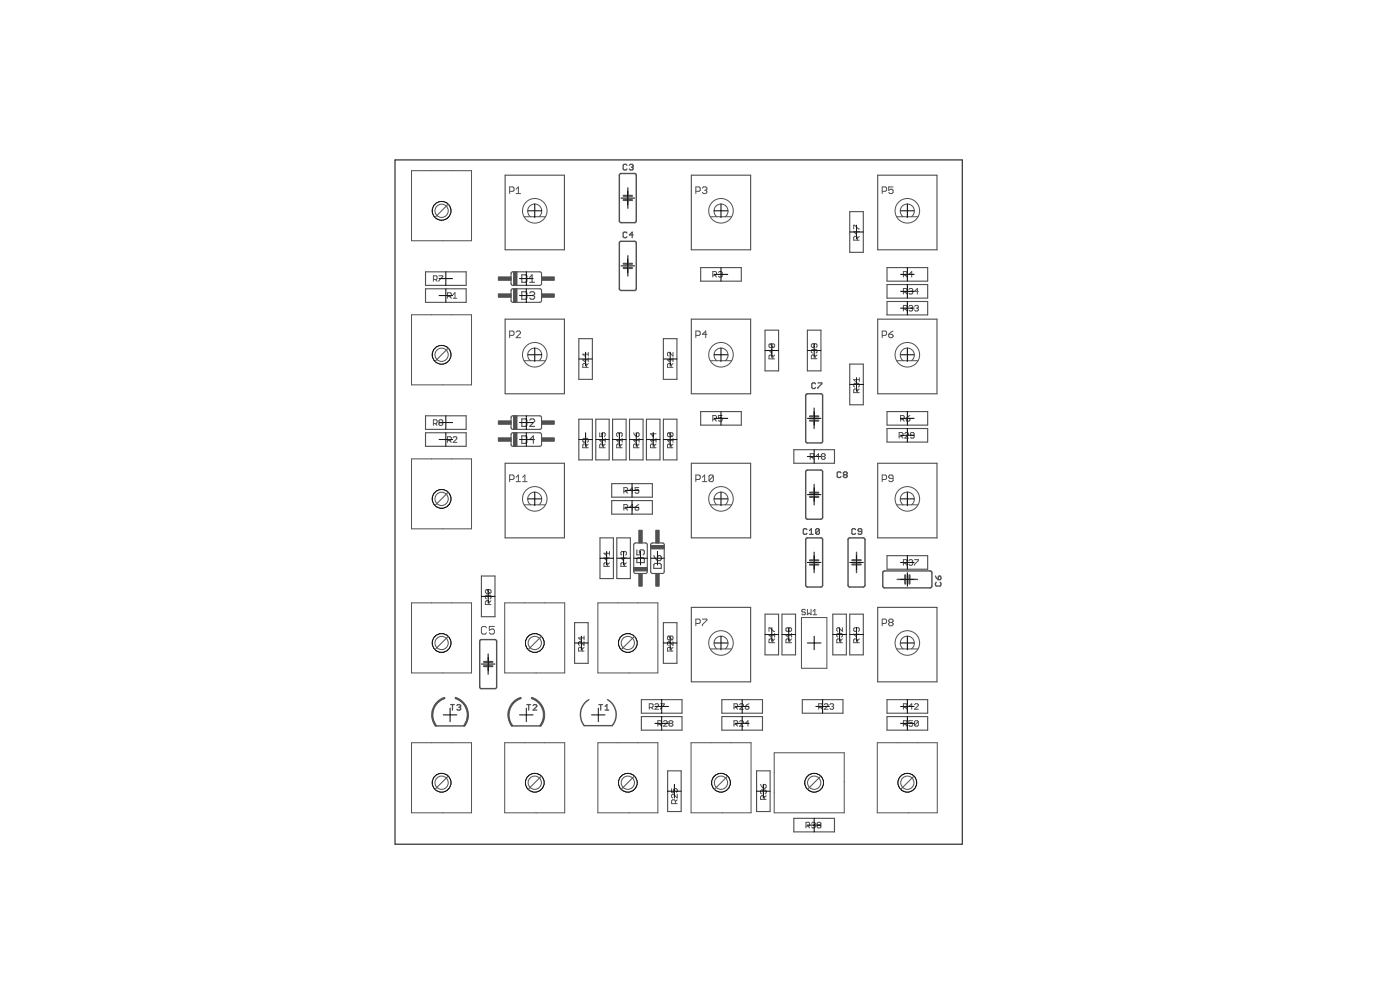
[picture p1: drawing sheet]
<svg xmlns="http://www.w3.org/2000/svg" width="210mm" height="148mm" viewBox="0 0 210 148" stroke-linecap="round" stroke-linejoin="round" font-family="sans-serif">
<g fill="none" stroke="#505050" stroke-width=".32">
<path d="M93.5 39.5h1.3M93.5 30h1.3M93.5 29.3h1.3M93.5 40.2h1.3M121.4 62.4h1.3M121.4 63h1.3M121.4 73.8h1.3M121.4 74.4h1.3M72.6 99.8h1.2M72.6 99.2h1.2M121.4 83.9h1.3M121.4 84.6h1.3"/>
<path d="M127.8 84.6h1.3M127.8 83.9h1.3M135.7 86.2v1.2M136.4 86.2v1.2"/>
</g>
<g fill="none" stroke="#505050" stroke-width=".21">
<path d="M92.9 36.2h2.2l.3 .1v7l-.2 .2h-2.1l-.2-.2v-6.9zM92.9 26.1l2.2-.1 .3 .1v7l-.2 .2-2.1 .1-.2-.2v-7zM94.1 28.2v1.1M94.1 30v1.2M94.1 38.3v1.2M94.1 40.2v1.2M120.9 59h2.2l.2 .2v6.9l-.1 .2-2.1 .1-.3-.2v-7zM120.9 70.4h2.2l.2 .2v6.9l-.1 .3h-2.1l-.3-.2v-6.9zM122.1 61.2v1.2M122.1 63v1.2M122.1 72.6v1.2M122.1 74.4v1.2"/>
<path d="M72 95.9l2.3-.1 .1 .2 .1 6.9-.2 .3h-2.2l-.2-.2zM73.2 98v1.2M73.2 99.8v1.2M120.9 80.6h2.2l.2 .1v7l-.1 .2h-2.1l-.3-.1v-7zM122.1 82.7v1.2M122.1 84.6v1.2M127.2 80.6h2.2l.3 .1v7l-.2 .2h-2.1l-.2-.1zM128.4 82.7v1.2M128.4 84.6v1.2M132.4 85.6h7.2l.1 .2v2.1l-.2 .2h-7l-.1-.3zM134.5 86.8h1.2M136.4 86.8h1.2"/>
<path d="M65.4 108.8h4.2M76.8 108.8h4.2M88.3 104.8a2.64 2.64 0 0 0-.7 3.9h4.2a2.6 2.6 0 0 0-.7-3.9"/>
</g>
<g fill="none" stroke="#505050" stroke-width=".17">
<path d="M75.7 26.2h8.9v11.2h-8.9zM103.7 26.2h8.8v11.2h-8.8zM127.4 31.7h2v6.1h-2zM131.6 26.2h8.9v11.2h-8.9zM63.8 40.7h6.1v2.1h-6.1zM63.8 43.3h6.1v2h-6.1zM75.7 47.8h8.9v11.2h-8.9zM76.7 40.8l4.3-.1 .2 .3v1.6l-.3 .2-4.1-.1-.2-.2zM76.7 43.3h4.3l.2 .2v1.6l-.3 .2h-4.1l-.2-.3zM78.2 41.2h.6l.2 .2v.7l-.2 .2h-.6zM78.2 43.7h.6l.2 .2v.7l-.2 .2h-.6zM79.4 42.3h.8"/>
<path d="M79.4 41.6l.4-.4v1.1M79.4 43.9l.2-.2h.4l.2 .2v.2l-.2 .2M79.8 44.3h.2M80 44.3l.2 .1v.2l-.2 .2h-.4l-.2-.2M86.8 50.7h2v6.1h-2zM99.5 50.7h2v6.1h-2zM103.7 47.8h8.8v11.2h-8.8zM105.1 40.1h6v2h-6zM114.7 49.5h2v6.1h-2zM121.1 49.5h2v6.1h-2zM127.4 54.5h2v6.1h-2zM131.6 47.8h8.9v11.2h-8.9z"/>
<path d="M133 40.1h6.1v2h-6.1zM133 42.6h6.1v2.1h-6.1zM133 45.2h6.1v2h-6.1zM63.8 62.3h6.1v2h-6.1zM63.8 64.8h6.1v2.1h-6.1zM75.7 69.4h8.9v11.2h-8.9zM76.7 62.4l.2-.1h4.1l.2 .2v1.7l-.3 .1h-4.1l-.2-.2zM76.7 64.9l.2-.1 4.1 .1 .2 .2v1.6l-.3 .2-4.1-.1-.2-.2zM78.2 62.8h.6l.2 .1v.8l-.2 .2h-.6zM78.2 65.3h.6l.2 .2v.7l-.2 .2h-.6zM79.4 62.9l.2-.1h.4l.2 .1v.2l-.8 .8h.8M80.2 65.8h-.8l.6-.5v1.1"/>
<path d="M86.8 62.8h2v6.1h-2zM89.3 62.8h2v6.1h-2zM91.7 72.5h6.1v2h-6.1zM91.7 75h6.1v2h-6.1zM91.8 62.8h2.1v6.1h-2.1zM94.4 62.8h2v6.1h-2zM96.9 62.8h2.1v6.1h-2.1zM99.5 62.8h2v6.1h-2zM103.7 69.4h8.8v11.2h-8.8zM105.1 61.7h6v2h-6zM119 67.4h6.1v2h-6.1zM131.6 69.4h8.9v11.2h-8.9z"/>
<path d="M133 61.7h6.1v2h-6.1zM133 64.2h6.1v2h-6.1zM72.2 86.3h2v6.1h-2zM86.1 93.3h2.1v6.1h-2.1zM90 80.6h2v6.1h-2zM92.5 80.6h2v6.1h-2zM95.1 81.4l1.7-.1 .2 .2v4.2l-.1 .2h-1.6l-.3-.2v-4.1zM95.5 82.4v.7h.5l-.1-.4v-.2l.1-.1h.4l.2 .1v.4l-.2 .2M95.7 83.5h.7l.2 .2v.6h-1.1v-.6zM97.6 81.4l1.7-.1 .3 .2v4.2l-.2 .2h-1.6l-.2-.2v-4.1zM98 84.6l.2-.2h.8l.1 .2v.6h-1.1zM98 83.2l.6 .8"/>
<path d="M98.6 83.4l.2-.2h.2l.1 .2v.4l-.1 .2h-.4zM99.5 93.3h2v6.1h-2zM103.7 91h8.8v11.2h-8.8zM114.7 92h2v6.1h-2zM117.2 92h2.1v6.1h-2.1zM124.9 92h2v6.1h-2zM127.4 92h2v6.1h-2zM131.6 91h8.9v11.2h-8.9zM133 83.2h6.1v2.1h-6.1zM96.2 104.8h6.1v2h-6.1zM96.2 107.4h6.1v2h-6.1zM100.1 115.5h2v6.1h-2z"/>
<path d="M108.2 104.8h6.1v2h-6.1zM108.2 107.4h6.1v2h-6.1zM113.4 115.5h2.1v6.1h-2.1zM120.3 104.8h6.1v2h-6.1zM133 104.8h6.1v2h-6.1zM133 107.4h6.1v2h-6.1zM119 122.6h6.1v2h-6.1z"/>
</g>
<g fill="#505050" stroke="#505050" stroke-width=".15">
<path d="M97.6 81.7h2v.5h-2z"/>
<path d="M98.3 85.9h.5v1.9h-.5z"/>
<path d="M98.3 79.4h.5v1.9h-.5z"/>
<path d="M95 85h2v.5h-2z"/>
<path d="M95.8 79.4h.5v1.9h-.5z"/>
<path d="M95.8 85.9h.5v1.9h-.5z"/>
<path d="M77 40.7h.5v2.1h-.5z"/>
<path d="M81.2 41.5h1.9v.5h-1.9z"/>
<path d="M74.7 41.5h1.9v.5h-1.9z"/>
<path d="M77 43.3h.5v2h-.5z"/>
<path d="M81.2 44h1.9v.5h-1.9z"/>
<path d="M74.7 44h1.9v.5h-1.9z"/>
<path d="M77 62.3h.5v2h-.5z"/>
<path d="M81.2 63.1h1.9v.5h-1.9z"/>
<path d="M74.7 63.1h1.9v.5h-1.9z"/>
<path d="M77 64.8h.5v2.1h-.5z"/>
<path d="M81.2 65.6h1.9v.5h-1.9z"/>
<path d="M74.7 65.6h1.9v.5h-1.9z"/>
</g>
<g fill="none" stroke="#505050" stroke-width=".15">
<path d="M61.7 25.6h9v10.5h-9zM76.4 28.7h.5l.2-.2v-.3l-.2-.2h-.5v1M77.4 28.3l.3-.3v1M77.4 29h.6M78.6 32.5h3.1M79.5 32.5a1.06 1.06 0 0 1-.1-1.6 1.06 1.06 0 0 1 1.6 0 1.06 1.06 0 0 1-.2 1.6M104.3 28.7h.5l.2-.2v-.3l-.2-.2h-.5v1M105.3 28.2l.2-.2h.3l.2 .2v.1l-.2 .2M105.6 28.5h.2M105.8 28.5l.2 .2v.1l-.2 .2h-.3l-.2-.2M106.5 32.5h3.2M107.5 32.5a1.06 1.06 0 0 1-.2-1.6 1.06 1.06 0 0 1 1.6 0 1.06 1.06 0 0 1-.2 1.6"/>
<path d="M128 34.3v-.6h.1l.6 .6h.1M128.4 34.6v.5l-.4-.4h.8M128.5 36v-.4l-.1-.2h-.3l-.1 .2v.4h.8M128.8 35.4l-.3 .3M132.3 28.7h.5l.1-.2v-.3l-.1-.2h-.5v1M133.9 28h-.7v.5l.4-.2 .3 .2v.3l-.2 .2h-.3l-.2-.2M134.5 32.5h3.1M135.4 32.5a1.06 1.06 0 0 1-.1-1.6 1.06 1.06 0 0 1 1.5 0 1.06 1.06 0 0 1-.1 1.6M61.7 47.2h9v10.5h-9zM65 41.9h.4l.1-.2v-.3l-.1-.1h-.4v.8M65.3 41.9l.2 .2M65.8 41.3h.6l-.6 .8"/>
<path d="M67.1 44.4h.4l.2-.1v-.3l-.2-.1h-.4v.8M67.4 44.4l.3 .3M67.9 44.1l.3-.2v.8M67.9 44.7h.6M76.4 50.2h.5l.2-.1v-.3l-.2-.2h-.5v1M77.4 49.8l.2-.2h.3l.1 .2v.1l-.6 .7h.6M78.6 54h3.1M79.5 54a1.05 1.05 0 0 1-.1-1.5 1.05 1.05 0 0 1 1.6 0 1.05 1.05 0 0 1-.2 1.5M87.9 55v-.4l-.1-.1h-.3l-.1 .1v.4h.8M88.2 52.8v.5M88.2 53.6v.6M88.2 54.5l-.3 .2"/>
<path d="M88.2 53.9h-.8l.3 .3M88.2 53.1h-.8l.3 .2M100.6 55v-.4l-.1-.1h-.3l-.1 .1v.4h.8M100.9 52.8v.5l-.5-.5-.3 .1v.3l.1 .1M100.9 53.6v.6M100.9 53.9h-.8l.3 .3M100.9 54.5l-.3 .2M104.3 50.2h.5l.2-.1v-.3l-.2-.2h-.5v1M106 50.1h-.7l.5-.5v1M106.5 54h3.2M106.9 41.2h.4l.1-.1v-.3l-.1-.1h-.4v.8M107.1 41.2l.3 .3"/>
<path d="M107.5 54a1.05 1.05 0 0 1-.2-1.5 1.05 1.05 0 0 1 1.6 0 1.05 1.05 0 0 1-.2 1.5M107.7 40.8l.1-.1h.3l.2 .1-.2 .3M108 41.1h.1M108.1 41.1l.2 .1-.2 .3h-.3l-.1-.1M115.4 51.5l-.1 .1v.3l.1 .2h.6M115.4 51.5h.6l.1 .1v.3l-.1 .2M115.4 51.5l.6 .6M115.7 52.3v.6l-.4-.4h.8M115.9 53.8v-.5l-.2-.1h-.3l-.1 .1v.5h.8M116.1 53.2l-.2 .3M122.1 51.5v.4l-.2 .1-.3-.1v-.3l.2-.1h.5l.2 .1v.3l-.2 .1M122.1 52.5l-.2-.2-.3 .2v.3l.2 .1"/>
<path d="M122.1 52.5l.1-.2 .3 .2v.3l-.2 .1M122.1 52.5v.1M122.2 53.7v-.4l-.1-.1h-.3l-.2 .1v.4h.9M122.5 53.2l-.3 .3M128.4 57.6l-.1-.2-.3 .2v.2l.1 .2M128.4 57.6l.1-.2 .3 .2v.2l-.1 .2M128.4 57.6v.1M128.5 58.8v-.4l-.1-.1h-.3l-.1 .1v.4h.8M128.8 58.3l-.3 .2M128.8 56.6v.5M128.8 56.9h-.8l.3 .2M132.3 50.2h.5l.1-.1v-.3l-.1-.2h-.5v1"/>
<path d="M133.2 50.1h.5l.2 .1v.2l-.2 .2h-.3l-.2-.2zM133.9 49.6l-.7 .5M134.5 54h3.1M135.4 54a1.05 1.05 0 0 1-.1-1.5 1.05 1.05 0 0 1 1.5 0 1.05 1.05 0 0 1-.1 1.5M135.4 41.2h.4l.2-.1v-.3l-.2-.1h-.4v.8M135.4 43.8h.4l.2-.2v-.3l-.2-.1h-.4v.8M135.4 46.3h.4l.2-.1v-.3l-.2-.1h-.4v.8M135.7 46.3l.3 .3M135.7 43.8l.3 .2M135.7 41.2l.3 .3M136.3 45.9l.1-.1h.3l.1 .1-.1 .3M136.3 43.3l.1-.1h.3l.1 .1-.1 .3"/>
<path d="M136.6 46.2h.1M136.6 43.6h.1M136.7 43.6l.1 .2-.1 .2h-.3l-.1-.1M136.7 46.2l.1 .1-.1 .3h-.3l-.1-.1M136.8 41.1h-.5l.4-.4v.8M137.1 45.9l.2-.1h.2l.2 .1-.2 .3M137.4 46.2h.1M137.5 46.2l.2 .1-.2 .3h-.2l-.2-.1M137.7 43.6h-.6l.4-.4v.8M61.7 68.7h9v10.5h-9zM65 63.5h.4l.1-.2v-.3l-.1-.1h-.4v.8M65.3 63.5l.2 .2"/>
<path d="M66 63.3l-.2-.1 .2-.3h.2l.2 .1-.2 .3M66 63.3l-.2 .2 .2 .2h.2l.2-.1-.2-.3M66 63.3h.2M67.1 66h.4l.2-.2v-.2l-.2-.2h-.4v.9M67.4 66l.3 .3M67.9 65.6l.2-.2h.3l.1 .2v.1l-.6 .6h.6M76.4 71.8h.5l.2-.1v-.4l-.2-.1h-.5v1M77.4 71.5l.3-.3v1M77.4 72.2h.6M78.4 72.2h.6M78.4 71.5l.3-.3v1M78.6 75.6h3.1"/>
<path d="M79.5 75.6a1.06 1.06 0 0 1-.1-1.5 1.06 1.06 0 0 1 1.6 0 1.06 1.06 0 0 1-.2 1.5M87.8 65.7v.4l-.1 .2-.3-.2v-.3l.1-.1h.6l.1 .1v.3l-.1 .2M87.9 67.1v-.4l-.1-.2h-.3l-.1 .2v.4h.8M88.2 66.5l-.3 .3M89.9 64.8v.6h.4l-.1-.3 .1-.3h.3l.1 .2v.3l-.1 .1M90.5 67.1v-.4l-.2-.2h-.3l-.1 .2v.4h.8M90.7 66h-.8l.3 .3M90.7 66.5l-.2 .3M90.7 65.7v.6M92.9 65l-.2-.2-.2 .2v.3l.1 .1M92.9 65l.1-.2 .3 .2v.3l-.1 .1M92.9 65v.1"/>
<path d="M93 67.1v-.4l-.1-.2h-.3l-.1 .2v.4h.8M93.3 66.5l-.3 .3M93.3 66h-.8l.2 .3M93.3 65.7v.6M93.5 73.6h.5l.1-.1v-.3l-.1-.2h-.5v.9M93.5 76.2h.5l.1-.2v-.3l-.1-.1h-.5v.8M93.8 76.2l.3 .2M93.8 73.6l.3 .3M94.9 73.5h-.5l.4-.5v.9M94.9 76h-.5l.4-.4v.8M95 64.8l.4 .6M95.2 76h.5l.1 .3-.1 .1h-.3l-.2-.1z"/>
<path d="M95.4 65l.1-.2 .3 .2v.3l-.1 .1h-.3zM95.5 67.1v-.4l-.1-.2h-.3l-.1 .2v.4h.8M95.8 75.6l-.6 .4M95.8 73h-.6v.5l.3-.2 .3 .2v.2l-.1 .2h-.3l-.2-.2M95.8 66h-.8l.3 .3M95.8 66.5l-.3 .3M95.8 65.7v.6M97.9 64.8v.6l-.4-.4h.9M98.1 67.1v-.4l-.2-.2h-.2l-.2 .2v.4h.9M98.4 66h-.9l.3 .3M98.4 66.5l-.3 .3M98.4 65.7v.6"/>
<path d="M100.2 64.8l-.1 .2v.3l.1 .1h.6M100.2 64.8h.6l.1 .2v.3l-.1 .1M100.2 64.8l.6 .6M100.6 67.1v-.4l-.1-.2h-.3l-.1 .2v.4h.8M100.9 65.7v.6M100.9 66h-.8l.3 .3M100.9 66.5l-.3 .3M104.3 71.8h.5l.2-.1v-.4l-.2-.1h-.5v1M105.3 72.2h.7M105.3 71.5l.3-.3v1M106.5 75.6h3.2M106.9 62.8h.4l.1-.1v-.3l-.1-.1h-.4v.8"/>
<path d="M107 71.3l-.2-.1h-.3l-.2 .1v.7M107 71.3v.7l-.2 .2h-.3l-.2-.2M107 71.3l-.7 .7M107.1 62.8l.3 .3M107.5 75.6a1.06 1.06 0 0 1-.2-1.5 1.06 1.06 0 0 1 1.6 0 1.06 1.06 0 0 1-.2 1.5M108.3 62.3h-.6v.4l.3-.2 .3 .2v.2l-.2 .2h-.3l-.1-.2M121.5 68.5h.4l.1-.1v-.3l-.1-.1h-.4v.8M121.8 68.5l.2 .3M122.9 68.4h-.6l.4-.4v.8M123.3 68.4l-.2-.2 .2-.2h.3l.1 .1-.1 .3M123.3 68.4h.3M123.3 68.4l-.2 .1 .2 .3h.3l.1-.1-.1-.3"/>
<path d="M132.3 71.8h.5l.1-.1v-.4l-.1-.1h-.5v1M133.9 71.7h-.5l-.2-.2v-.2l.2-.1h.3l.2 .1v.7l-.2 .2h-.3l-.2-.2M134.5 75.6h3.1M134.8 65.4h.4l.2-.2v-.3l-.2-.1h-.4v.8M135 62.8h.4l.2-.1v-.3l-.2-.1h-.4v.8M135.1 65.4l.3 .2M135.3 62.8l.3 .3M135.4 75.6a1.06 1.06 0 0 1-.1-1.5 1.06 1.06 0 0 1 1.5 0 1.06 1.06 0 0 1-.1 1.5M135.7 64.9l.1-.1h.3l.1 .1v.2l-.5 .5h.5M135.9 62.7h.4l.1 .2-.1 .2h-.3l-.1-.2zM136.4 62.3l-.5 .4M137.1 65.2h-.5l-.1-.1 .1-.3h.3l.2 .1v.6l-.2 .1h-.3l-.1-.1"/>
<path d="M61.7 90.3h9v10.5h-9zM72.9 88.3l-.1 .2v.3l.1 .1h.6M72.9 88.3h.6l.1 .2v.3l-.1 .1M72.9 88.3l.6 .6M72.9 94l-.2-.1h-.3l-.2 .1v.8l.2 .2h.3l.2-.2M73.2 89.3l-.2-.1-.2 .1v.3l.1 .1M73.2 89.3l.1-.1 .3 .1v.3l-.1 .1M73.2 89.3v.2M73.3 90.6v-.5l-.1-.1h-.3l-.1 .1v.5h.8M73.6 90l-.3 .3M74.1 93.9h-.7v.5l.3-.2h.2l.2 .2v.4l-.2 .2h-.3l-.2-.2M75.7 90.3h9v10.5h-9z"/>
<path d="M87.3 97.5v-.4l-.1-.1h-.3l-.2 .1v.4h.9M87.6 96.1v.6l-.6-.6-.3 .2v.3l.2 .1M87.6 97l-.3 .3M87.6 95.3v.6M87.6 95.6h-.9l.3 .3M89.6 90.3h9v10.5h-9zM91 83.5v.5l-.4-.4h.8M91.1 84.9v-.5l-.1-.1h-.3l-.1 .1v.5h.8M91.4 84.3l-.3 .3M91.4 82.9h-.8l.2 .3M91.4 82.6v.6M93.5 82.8l-.1-.2-.3 .2v.2l.1 .2"/>
<path d="M93.5 83.5v.5l-.4-.4h.8M93.5 82.8v.1M93.5 82.8l.1-.2 .3 .2v.2l-.1 .2M93.6 84.9v-.5l-.1-.1h-.3l-.1 .1v.5h.8M93.9 84.3l-.3 .3M100.2 95.3l-.1 .1v.3l.1 .2h.6M100.2 95.3h.6l.1 .1v.3l-.1 .2M100.2 95.3l.6 .6M100.6 97.5v-.4l-.1-.1h-.3l-.1 .1v.4h.8M100.9 96.1v.6l-.5-.6-.3 .2v.3l.1 .1M100.9 97l-.3 .3M104.3 93.4h.5l.2-.2v-.3l-.2-.1h-.5v.9"/>
<path d="M105.3 92.8h.7v.1l-.7 .7v.1M106.5 97.2h3.2M107.5 97.2a1.06 1.06 0 0 1-.2-1.5 1.06 1.06 0 0 1 1.6 0 1.06 1.06 0 0 1-.2 1.5M115.3 94.6v-.6h.1l.6 .6h.1M115.9 96.3v-.4l-.2-.2h-.3l-.1 .2v.4h.8M116.1 95.7l-.2 .3M116.1 95.2h-.8l.3 .2M116.1 94.9v.5M118.3 94.2l-.2-.2-.3 .2v.3l.2 .1 .3-.1M118.3 94.2l.1-.2 .3 .2v.3l-.2 .1-.2-.1M118.3 94.2v.3M118.4 96.3v-.4l-.1-.2h-.3l-.2 .2v.4h.9"/>
<path d="M118.7 95.2h-.9l.3 .2M118.7 95.7l-.3 .3M118.7 94.9v.5M120.2 92.5h3.8v7.6h-3.8zM120.8 91.4l-.2-.1h-.2l-.2 .1 .2 .3h.2l.2 .1-.2 .3h-.2l-.2-.1M121.1 91.3v.8l.2-.3 .3 .3v-.8M121.9 92.1h.5M121.9 91.6l.3-.3v.8M125.9 95l-.2-.1-.2 .1v.3l.1 .1M125.9 95l.1-.1 .3 .1v.3l-.1 .1M125.9 95v.2M126 96.3v-.4l-.1-.2h-.3l-.1 .2v.4h.8"/>
<path d="M126.3 94v.6l-.6-.6-.2 .2v.3l.1 .1M126.3 95.7l-.3 .3M128.4 94v.5l-.1 .1-.3-.1v-.3l.1-.2h.6l.1 .2v.3l-.1 .1M128.4 94.9v.5l-.4-.4h.8M128.5 96.3v-.4l-.1-.2h-.3l-.1 .2v.4h.8M128.8 95.7l-.3 .3M132.3 93.4h.5l.1-.2v-.3l-.1-.1h-.5v.9M133.4 93.2l-.2-.1v-.2l.2-.1h.3l.2 .1v.2l-.2 .1M133.4 93.2l-.2 .2v.2l.2 .1h.3l.2-.1v-.2l-.2-.2M133.4 93.2h.3M134.5 97.2h3.1M135.4 97.2a1.06 1.06 0 0 1-.1-1.5 1.06 1.06 0 0 1 1.5 0 1.06 1.06 0 0 1-.1 1.5"/>
<path d="M135.4 84.4h.4l.2-.1v-.3l-.2-.2h-.4v.9M135.7 84.4l.3 .3M136.3 84l.1-.2h.3l.1 .2-.1 .3M136.6 84.3h.1M136.7 84.3l.1 .1-.1 .3h-.3l-.1-.2M137.1 83.8h.6v.2l-.6 .5v.2M61.7 111.3h9v10.5h-9zM75.7 111.3h9v10.5h-9zM89.6 111.3h9v10.5h-9zM97.3 106h.5l.1-.2v-.2l-.1-.2h-.5v.9M97.6 106l.3 .3M98.2 105.6l.1-.2h.3l.1 .2v.1l-.5 .6h.5"/>
<path d="M98.6 108.5h.5l.1-.1v-.3l-.1-.1h-.5v.8M98.9 108.5l.3 .3M99 105.4h.6l-.6 .9M99.5 108.1l.1-.1h.3l.1 .1v.1l-.5 .6h.5M100.5 108.4l-.2-.2 .2-.2h.2l.2 .1-.2 .3M100.5 108.4l-.2 .1 .2 .3h.2l.2-.1-.2-.3M100.5 108.4h.2M100.7 118.2v.5h.4l-.1-.3 .1-.2h.3l.1 .1v.3l-.1 .1M101.5 119v.5l-.5-.5-.3 .1v.3l.1 .1M101.5 119.8l-.2 .3M103.6 111.3h9v10.5h-9zM110 106h.5l.1-.2v-.2l-.1-.2h-.5v.9"/>
<path d="M110 108.5h.5l.1-.1v-.3l-.1-.1h-.5v.8M110.3 108.5l.3 .3M110.3 106l.3 .3M110.9 105.6l.1-.2h.3l.1 .2v.1l-.5 .6h.5M110.9 108.1l.1-.1h.3l.1 .1v.1l-.5 .6h.5M111.7 105.8h.4l.2 .3-.2 .2h-.2l-.2-.2zM112.3 108.4h-.6l.4-.4v.8M112.3 105.4l-.6 .4M114 117.5l.4 .6M114.4 118.5l-.1-.1-.3 .1v.3l.2 .1M114.4 118.5l.2-.1 .3 .1v.3l-.2 .1M114.4 117.7l.3-.2 .2 .2v.2l-.2 .2h-.3z"/>
<path d="M114.4 118.5v.1M114.6 119.8v-.4l-.2-.2h-.2l-.2 .2v.4h.9M114.9 119.2l-.3 .3M116.1 112.8h10.5v9h-10.5zM122.7 106h.5l.1-.2v-.2l-.1-.2h-.5v.9M123 106l.3 .3M123.6 105.6l.1-.2h.3l.1 .2v.1l-.5 .6h.5M124.4 105.6l.2-.2h.2l.2 .2-.2 .2M124.7 105.8h.1M124.8 105.8l.2 .2-.2 .3h-.2l-.2-.2M131.5 111.3h9v10.5h-9zM135.4 106h.4l.2-.2v-.2l-.2-.2h-.4v.9"/>
<path d="M135.4 108.5h.4l.2-.1v-.3l-.2-.1h-.4v.8M135.7 106l.3 .3M135.7 108.5l.3 .3M136.8 105.8h-.5l.4-.4v.9M136.8 108h-.5v.4l.3-.2 .2 .2v.3l-.1 .1h-.3l-.1-.1M137.1 105.6l.2-.2h.2l.2 .2v.1l-.6 .6h.6M137.7 108.1l-.2-.1h-.2l-.2 .1v.6M137.7 108.1v.6l-.2 .1h-.2l-.2-.1M137.7 108.1l-.6 .6M101.3 120.4v-.4l-.2-.2h-.3l-.1 .2v.4h.8M120.8 123.8h.5l.1-.2v-.3l-.1-.1h-.5v.8M121.1 123.8l.3 .2"/>
<path d="M121.7 123.3l.1-.1h.3l.1 .1-.1 .3M122 123.6h.1M122.1 123.6l.1 .2-.1 .2h-.3l-.1-.1M122.7 123.6l-.2-.1 .2-.3h.2l.2 .1-.2 .3M122.7 123.6h.2M122.7 123.6l-.2 .2 .2 .2h.2l.2-.1-.2-.3"/>
<circle cx="80.2" cy="31.6" r="1.84"/>
<circle cx="108.1" cy="31.6" r="1.84"/>
<circle cx="136" cy="31.6" r="1.84"/>
<circle cx="80.2" cy="53.1" r="1.84"/>
<circle cx="108.1" cy="53.1" r="1.84"/>
<circle cx="136" cy="53.1" r="1.84"/>
<circle cx="80.2" cy="74.7" r="1.84"/>
<circle cx="108.1" cy="74.7" r="1.84"/>
<circle cx="136" cy="74.7" r="1.84"/>
<circle cx="108.1" cy="96.3" r="1.84"/>
<circle cx="136" cy="96.3" r="1.84"/>
</g>
<g fill="#505050" stroke="#505050" stroke-width=".15">
<path d="M76.8 105.3a2.41 2.41 0 0 1 1.3-.8v.1a2.58 2.58 0 0 0-1.2 4.1l-.2 .1a2.78 2.78 0 0 1 .1-3.5z" fill-rule="evenodd"/>
<path d="M79.7 104.5a2.74 2.74 0 0 1 1.4 4.3l-.2-.1a2.57 2.57 0 0 0-1.2-4.1z" fill-rule="evenodd"/>
<path d="M65.4 105.3a2.62 2.62 0 0 1 1.3-.8v.1a2.58 2.58 0 0 0-1.3 4.1l-.1 .1a2.73 2.73 0 0 1 .1-3.5z" fill-rule="evenodd"/>
<path d="M68.3 104.5a2.74 2.74 0 0 1 1.3 4.3l-.1-.1a2.59 2.59 0 0 0-1.3-4.1z" fill-rule="evenodd"/>
</g>
<g fill="none" stroke="#505050" stroke-width=".19">
<path d="M94 34.9l-.1-.1h-.3l-.2 .1v.6l.2 .1h.3l.1-.1M94 24.8l-.1-.2h-.3l-.2 .2v.5l.2 .2h.3l.1-.2M94.4 24.8l.1-.2h.3l.1 .2-.1 .2M94.7 25h.1M94.8 25l.1 .2-.1 .3h-.3l-.1-.2M94.9 35.2h-.5l.4-.4v.8M122.3 57.5l-.2-.1h-.2l-.2 .1v.6l.2 .1h.2l.2-.1M122.6 57.4h.6v.1l-.6 .6v.1M121 79.4l-.2-.2h-.2l-.2 .2v.5l.2 .2h.2l.2-.2M121.4 79.5l.2-.3v.9M122.9 79.4l-.2-.2h-.3l-.1 .2v.5M122.9 79.4v.5l-.2 .2h-.3l-.1-.2"/>
<path d="M122.9 79.4l-.6 .5M126.1 70.8l-.2-.1h-.2l-.2 .1v.6l.2 .1h.2l.2-.1M126.6 71.1l-.2-.1 .2-.3h.3l.1 .1-.1 .3M126.6 71.1l-.2 .2 .2 .2h.3l.1-.1-.1-.3M126.6 71.1h.3M128.3 79.4l-.2-.2h-.3l-.1 .2v.5l.1 .2h.3l.2-.2M129.2 79.6h-.4l-.1-.1 .1-.3h.3l.1 .2v.5l-.1 .2h-.3l-.1-.2M121.4 80.1h.5M140.3 86.3l.4 .5M140.4 87.2l-.1 .2v.3l.1 .1h.5l.2-.1v-.3l-.2-.2M140.8 86.3l.3 .1v.3l-.2 .1h-.2v-.4zM67.6 105.6h.5"/>
<path d="M67.8 105.6v.8M68.5 105.7l.1-.1h.3l.2 .1-.2 .3M68.8 106h.1M68.9 106l.2 .1-.2 .3h-.3l-.1-.1M79 105.6h.5M79.3 105.6v.8M79.9 105.7l.2-.1h.2l.2 .1v.1l-.6 .6h.6M89.8 105.6h.5M90.1 105.6v.8M90.7 105.8l.3-.2v.8M90.7 106.4h.6"/>
</g>
<g fill="none" stroke="#000" stroke-width=".15">
<path d="M59.2 24h85.1v102.5h-85.1zM65.2 31.6h2M66.2 30.6v2M79.2 31.6h2M80.2 30.6v2M93.1 39.8h2M93.1 29.7h2M94.1 28.7v2M94.1 38.8v2.1M107.1 31.6h2M108.1 30.6v2M127.4 34.8h2"/>
<path d="M128.4 33.7v2.1M135 31.6h2.1M136 30.6v2M65.2 53.1h2M65.8 41.7h2.1M65.8 44.3h2.1M66.2 52.1v2.1M66.8 40.7v2.1M66.8 43.3v2M77.9 41.7h2M77.9 44.3h2M78.9 40.7v2.1"/>
<path d="M78.9 43.3v2M79.2 53.1h2M80.2 52.1v2.1M86.8 53.8h2M87.8 52.8v2M99.5 53.8h2M100.5 52.8v2M107.1 41.1h2M107.1 53.1h2M108.1 40.1v2M108.1 52.1v2.1M114.7 52.5h2"/>
<path d="M115.7 51.5v2M121.1 52.5h2M122.1 51.5v2M127.4 57.6h2M128.4 56.6v2M135 46.2h2.1M135 43.6h2.1M135 41.1h2.1M135 53.1h2.1M136 40.1v2M136 42.6v2.1M136 45.2v2"/>
<path d="M136 52.1v2.1M65.2 74.7h2M65.8 63.3h2.1M65.8 65.8h2.1M66.2 73.7v2.1M66.8 62.3v2M66.8 64.8v2.1M77.9 63.3h2M77.9 65.8h2M78.9 62.3v2M78.9 64.8v2.1M79.2 74.7h2"/>
<path d="M80.2 73.7v2.1M86.8 65.8h2M87.8 64.8v2.1M89.3 65.8h2M90.3 64.8v2.1M91.8 65.8h2.1M92.9 64.8v2.1M93.7 76h2.1M93.7 73.5h2.1M94.4 65.8h2M94.8 72.5v2M94.8 75v2"/>
<path d="M95.4 64.8v2.1M96.9 65.8h2.1M97.9 64.8v2.1M99.5 65.8h2M100.5 64.8v2.1M107.1 62.7h2M107.1 74.7h2M108.1 61.7v2M108.1 73.7v2.1M121.1 62.7h2M121.1 74.1h2M121.1 68.4h2"/>
<path d="M122.1 61.7v2M122.1 67.4v2M122.1 73.1v2M135 62.7h2.1M135 65.2h2.1M135 74.7h2.1M136 61.7v2M136 64.2v2M136 73.7v2.1M65.2 96.3h2M66.2 95.3v2M72.2 89.3h2"/>
<path d="M72.2 99.5h2M73.2 88.3v2.1M73.2 98.5v2M79.2 96.3h2M80.2 95.3v2M86.1 96.3h2.1M87.2 95.3v2M90 83.6h2M91 82.6v2M92.5 83.6h2M93.1 96.3h2M93.5 82.6v2"/>
<path d="M94.1 95.3v2M95 83.6h2M96 82.6v2M97.6 83.6h2M98.6 82.6v2M99.5 96.3h2M100.5 95.3v2M107.1 96.3h2M108.1 95.3v2M114.7 95.1h2M115.7 94v2.1M117.2 95.1h2.1"/>
<path d="M118.3 94v2.1M121.1 84.3h2M121.1 96.3h2M122.1 83.2v2.1M122.1 95.3v2M124.9 95.1h2M125.9 94v2.1M127.4 84.3h2M127.4 95.1h2M128.4 83.2v2.1M128.4 94v2.1M135 86.8h2.1"/>
<path d="M135 84.3h2.1M135 96.3h2.1M136 83.2v2.1M136 85.8v2M136 95.3v2M65.2 117.3h2M66.2 116.2v2.1M66.5 107.1h2M67.5 106.1v2M77.9 107.1h2M78.9 106.1v2M79.2 117.3h2"/>
<path d="M80.2 116.2v2.1M88.7 107.1h2M89.7 106.1v2M93.1 117.3h2M94.1 116.2v2.1M98.2 105.8h2M98.2 108.4h2M99.2 104.8v2M99.2 107.4v2M100.1 118.5h2M101.1 117.5v2M107.1 117.3h2"/>
<path d="M108.1 116.2v2.1M110.3 105.8h2M110.3 108.4h2M111.3 104.8v2M111.3 107.4v2M113.4 118.5h2.1M114.4 117.5v2M121.1 117.3h2M122.1 116.2v2.1M122.3 105.8h2.1M123.3 104.8v2M135 105.8h2.1"/>
<path d="M135 108.4h2.1M135 117.3h2.1M136 104.8v2M136 107.4v2M136 116.2v2.1M121.1 123.6h2M122.1 122.6v2"/>
<circle cx="108.1" cy="117.3" r="1.4"/>
</g>
<circle cx="108.1" cy="117.3" r="1.4" fill="#fff" stroke="#000" stroke-width=".15"/>
<circle cx="94.1" cy="117.3" r="1.4" fill="none" stroke="#000" stroke-width=".15"/>
<circle cx="94.1" cy="117.3" r="1.4" fill="#fff" stroke="#000" stroke-width=".15"/>
<circle cx="80.2" cy="117.3" r="1.4" fill="none" stroke="#000" stroke-width=".15"/>
<circle cx="80.2" cy="117.3" r="1.4" fill="#fff" stroke="#000" stroke-width=".15"/>
<circle cx="136" cy="117.3" r="1.4" fill="none" stroke="#000" stroke-width=".15"/>
<circle cx="136" cy="117.3" r="1.4" fill="#fff" stroke="#000" stroke-width=".15"/>
<circle cx="122.1" cy="117.3" r="1.4" fill="none" stroke="#000" stroke-width=".15"/>
<circle cx="122.1" cy="117.3" r="1.4" fill="#fff" stroke="#000" stroke-width=".15"/>
<circle cx="94.1" cy="96.3" r="1.4" fill="none" stroke="#000" stroke-width=".15"/>
<circle cx="94.1" cy="96.3" r="1.4" fill="#fff" stroke="#000" stroke-width=".15"/>
<circle cx="80.2" cy="96.3" r="1.4" fill="none" stroke="#000" stroke-width=".15"/>
<circle cx="80.2" cy="96.3" r="1.4" fill="#fff" stroke="#000" stroke-width=".15"/>
<circle cx="66.2" cy="31.6" r="1.4" fill="none" stroke="#000" stroke-width=".15"/>
<circle cx="66.2" cy="31.6" r="1.4" fill="#fff" stroke="#000" stroke-width=".15"/>
<circle cx="66.2" cy="96.3" r="1.4" fill="none" stroke="#000" stroke-width=".15"/>
<circle cx="66.2" cy="96.3" r="1.4" fill="#fff" stroke="#000" stroke-width=".15"/>
<circle cx="66.2" cy="117.3" r="1.4" fill="none" stroke="#000" stroke-width=".15"/>
<circle cx="66.2" cy="117.3" r="1.4" fill="#fff" stroke="#000" stroke-width=".15"/>
<circle cx="66.2" cy="53.1" r="1.4" fill="none" stroke="#000" stroke-width=".15"/>
<circle cx="66.2" cy="53.1" r="1.4" fill="#fff" stroke="#000" stroke-width=".15"/>
<circle cx="66.2" cy="74.7" r="1.4" fill="none" stroke="#000" stroke-width=".15"/>
<circle cx="66.2" cy="74.7" r="1.4" fill="#fff" stroke="#000" stroke-width=".15"/>
<g fill="none" stroke="#505050" stroke-width=".15">
<path d="M67.2 30.6l-2 2M67.2 52.1l-2 2.1M67.2 73.7l-2 2.1M67.2 95.3l-2 2M81.2 95.3l-2 2M95.1 95.3l-2 2M67.2 116.2l-2 2.1M81.2 116.2l-2 2.1M95.1 116.2l-2 2.1M109.1 116.2l-2 2.1M123.1 116.2l-2 2.1M137.1 116.2l-2.1 2.1"/>
<circle cx="66.2" cy="31.6" r=".99"/>
<circle cx="66.2" cy="53.1" r=".99"/>
<circle cx="66.2" cy="74.7" r=".99"/>
<circle cx="66.2" cy="96.3" r=".99"/>
<circle cx="80.2" cy="96.3" r=".99"/>
<circle cx="94.1" cy="96.3" r=".99"/>
<circle cx="66.2" cy="117.3" r=".99"/>
<circle cx="80.2" cy="117.3" r=".99"/>
<circle cx="94.1" cy="117.3" r=".99"/>
<circle cx="108.1" cy="117.3" r=".99"/>
<circle cx="122.1" cy="117.3" r=".99"/>
<circle cx="136" cy="117.3" r=".99"/>
</g>
</svg>
